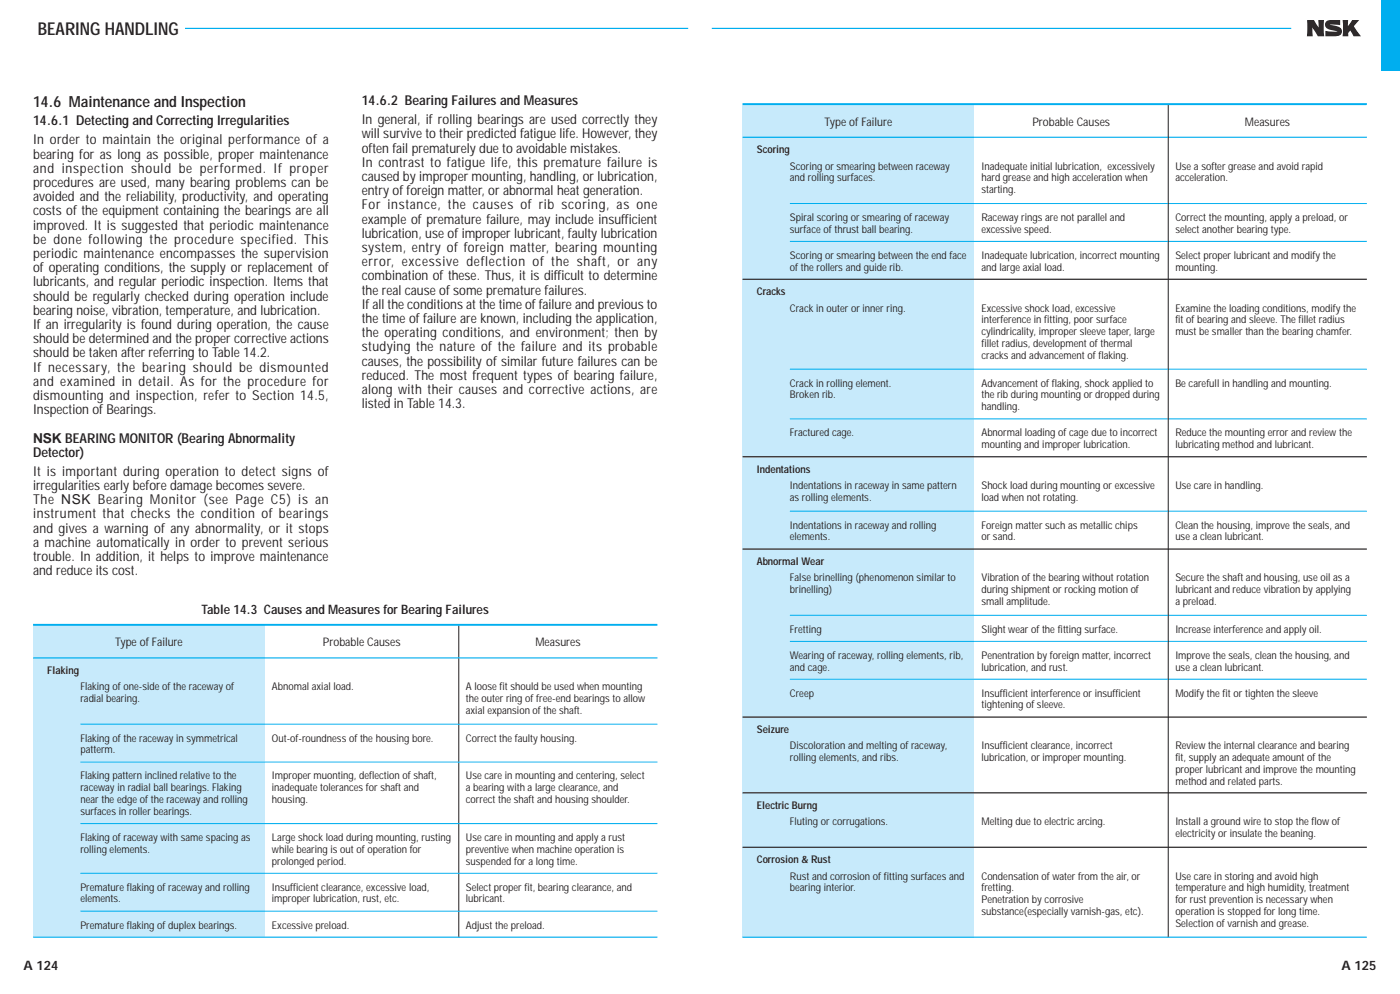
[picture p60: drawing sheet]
<svg xmlns="http://www.w3.org/2000/svg" width="296mm" height="210mm" viewBox="0 0 296 210" stroke-linecap="round" stroke-linejoin="round" font-family="sans-serif">
<defs><g id="words">
<text font-size="3.7" fill="#231f20" x="8" y="7.4">BEARING HANDLING</text>
<text font-size="3.3" fill="#231f20" x="7" y="22.5">14.6 Maintenance and Inspection</text>
<g font-size="2.9" fill="#231f20">
<text x="76.5" y="22.2">14.6.2 Bearing Failures and Measures</text>
<text x="7" y="26.5">14.6.1 Detecting and Correcting Irregularities</text>
<text x="76.5" y="26.2">In general, if rolling bearings are used correctly they</text>
<text x="76.5" y="29.2">will survive to their predicted fatigue life. However, they</text>
<text x="7" y="30.5">In order to maintain the original performance of a</text>
<text x="7" y="33.5">bearing for as long as possible, proper maintenance</text>
<text x="76.5" y="32.2">often fail prematurely due to avoidable mistakes.</text>
<text x="76.5" y="35.2">In contrast to fatigue life, this premature failure is</text>
<text x="7" y="36.5">and inspection should be performed. If proper</text>
<text x="7" y="39.5">procedures are used, many bearing problems can be</text>
<text x="76.5" y="38.2">caused by improper mounting, handling, or lubrication,</text>
<text x="76.5" y="41.2">entry of foreign matter, or abnormal heat generation.</text>
<text x="7" y="42.5">avoided and the reliability, productivity, and operating</text>
<text x="7" y="45.5">costs of the equipment containing the bearings are all</text>
<text x="76.5" y="44.2">For instance, the causes of rib scoring, as one</text>
<text x="76.5" y="47.2">example of premature failure, may include insufficient</text>
<text x="7" y="48.5">improved. It is suggested that periodic maintenance</text>
<text x="7" y="51.5">be done following the procedure specified. This</text>
<text x="76.5" y="50.2">lubrication, use of improper lubricant, faulty lubrication</text>
<text x="76.5" y="53.2">system, entry of foreign matter, bearing mounting</text>
<text x="7" y="54.5">periodic maintenance encompasses the supervision</text>
<text x="7" y="57.5">of operating conditions, the supply or replacement of</text>
<text x="76.5" y="56.2">error, excessive deflection of the shaft, or any</text>
<text x="76.5" y="59.2">combination of these. Thus, it is difficult to determine</text>
<text x="7" y="60.5">lubricants, and regular periodic inspection. Items that</text>
<text x="7" y="63.5">should be regularly checked during operation include</text>
<text x="76.5" y="62.2">the real cause of some premature failures.</text>
<text x="76.5" y="65.2">If all the conditions at the time of failure and previous to</text>
<text x="7" y="66.5">bearing noise, vibration, temperature, and lubrication.</text>
<text x="7" y="69.5">If an irregularity is found during operation, the cause</text>
<text x="76.5" y="68.2">the time of failure are known, including the application,</text>
<text x="76.5" y="71.2">the operating conditions, and environment; then by</text>
<text x="7" y="72.5">should be determined and the proper corrective actions</text>
<text x="7" y="75.5">should be taken after referring to Table 14.2.</text>
<text x="76.5" y="74.2">studying the nature of the failure and its probable</text>
<text x="76.5" y="77.2">causes, the possibility of similar future failures can be</text>
<text x="7" y="78.5">If necessary, the bearing should be dismounted</text>
<text x="7" y="81.5">and examined in detail. As for the procedure for</text>
<text x="76.5" y="80.2">reduced. The most frequent types of bearing failure,</text>
<text x="76.5" y="83.2">along with their causes and corrective actions, are</text>
<text x="7" y="84.5">dismounting and inspection, refer to Section 14.5,</text>
<text x="7" y="87.5">Inspection of Bearings.</text>
<text x="76.5" y="86.2">listed in Table 14.3.</text>
<text x="7" y="93.5">NSK BEARING MONITOR (Bearing Abnormality</text>
<text x="7" y="96.5">Detector)</text>
<text x="7" y="100.5">It is important during operation to detect signs of</text>
<text x="7" y="103.5">irregularities early before damage becomes severe.</text>
<text x="7" y="106.5">The NSK Bearing Monitor (see Page C5) is an</text>
<text x="7" y="109.5">instrument that checks the condition of bearings</text>
<text x="7" y="112.5">and gives a warning of any abnormality, or it stops</text>
<text x="7" y="115.5">a machine automatically in order to prevent serious</text>
<text x="7" y="118.5">trouble. In addition, it helps to improve maintenance</text>
<text x="7" y="121.5">and reduce its cost.</text>
</g>
<g font-size="2.8" fill="#231f20">
<text x="42.6" y="129.6">Table 14.3 Causes and Measures for Bearing Failures</text>
<text x="5" y="205">A 124</text>
<text x="283.7" y="205">A 125</text>
</g>
<g font-size="2.5" fill="#231f20">
<text x="174.4" y="26.5">Type of Failure</text>
<text x="218.3" y="26.5">Probable Causes</text>
<text x="263.2" y="26.5">Measures</text>
<text x="24.4" y="136.5">Type of Failure</text>
<text x="68.3" y="136.5">Probable Causes</text>
<text x="113.2" y="136.5">Measures</text>
</g>
<g font-size="2.3" fill="#231f20">
<text x="160" y="32.4">Scoring</text>
<text x="167" y="35.8">Scoring or smearing between raceway</text>
<text x="207.5" y="35.8">Inadequate initial lubrication, excessively</text>
<text x="248.5" y="35.8">Use a softer grease and avoid rapid</text>
<text x="167" y="38.3">and rolling surfaces.</text>
<text x="207.5" y="38.3">hard grease and high acceleration when</text>
<text x="207.5" y="40.8">starting.</text>
<text x="248.5" y="38.3">acceleration.</text>
<text x="167" y="46.7">Spiral scoring or smearing of raceway</text>
<text x="207.5" y="46.7">Raceway rings are not parallel and</text>
<text x="248.5" y="46.7">Correct the mounting, apply a preload, or</text>
<text x="167" y="49.2">surface of thrust ball bearing.</text>
<text x="207.5" y="49.2">excessive speed.</text>
<text x="248.5" y="49.2">select another bearing type.</text>
<text x="167" y="54.7">Scoring or smearing between the end face</text>
<text x="167" y="57.2">of the rollers and guide rib.</text>
<text x="207.5" y="54.7">Inadequate lubrication, incorrect mounting</text>
<text x="207.5" y="57.2">and large axial load.</text>
<text x="248.5" y="54.7">Select proper lubricant and modify the</text>
<text x="248.5" y="57.2">mounting.</text>
<text x="160" y="62.4">Cracks</text>
<text x="167" y="65.8">Crack in outer or inner ring.</text>
<text x="207.5" y="65.8">Excessive shock load, excessive</text>
<text x="248.5" y="65.8">Examine the loading conditions, modify the</text>
<text x="207.5" y="68.3">interference in fitting, poor surface</text>
<text x="207.5" y="70.8">cylindricality, improper sleeve taper, large</text>
<text x="248.5" y="68.3">fit of bearing and sleeve. The fillet radius</text>
<text x="248.5" y="70.8">must be smaller than the bearing chamfer.</text>
<text x="207.5" y="73.3">fillet radius, development of thermal</text>
<text x="207.5" y="75.8">cracks and advancement of flaking.</text>
<text x="167" y="81.7">Crack in rolling element.</text>
<text x="207.5" y="81.7">Advancement of flaking, shock applied to</text>
<text x="248.5" y="81.7">Be carefull in handling and mounting.</text>
<text x="167" y="84.2">Broken rib.</text>
<text x="207.5" y="84.2">the rib during mounting or dropped during</text>
<text x="207.5" y="86.7">handling.</text>
<text x="167" y="92.2">Fractured cage.</text>
<text x="207.5" y="94.7">mounting and improper lubrication.</text>
<text x="207.5" y="92.2">Abnormal loading of cage due to incorrect</text>
<text x="248.5" y="92.2">Reduce the mounting error and review the</text>
<text x="248.5" y="94.7">lubricating method and lubricant.</text>
<text x="160" y="99.9">Indentations</text>
<text x="167" y="103.3">Indentations in raceway in same pattern</text>
<text x="167" y="105.8">as rolling elements.</text>
<text x="207.5" y="103.3">Shock load during mounting or excessive</text>
<text x="207.5" y="105.8">load when not rotating.</text>
<text x="248.5" y="103.3">Use care in handling.</text>
<text x="167" y="111.7">Indentations in raceway and rolling</text>
<text x="207.5" y="111.7">Foreign matter such as metallic chips</text>
<text x="248.5" y="111.7">Clean the housing, improve the seals, and</text>
<text x="160" y="119.4">Abnormal Wear</text>
<text x="167" y="114.2">elements.</text>
<text x="207.5" y="114.2">or sand.</text>
<text x="248.5" y="114.2">use a clean lubricant.</text>
<text x="167" y="122.8">False brinelling (phenomenon similar to</text>
<text x="167" y="125.3">brinelling)</text>
<text x="207.5" y="122.8">Vibration of the bearing without rotation</text>
<text x="207.5" y="125.3">during shipment or rocking motion of</text>
<text x="248.5" y="122.8">Secure the shaft and housing, use oil as a</text>
<text x="248.5" y="125.3">lubricant and reduce vibration by applying</text>
<text x="207.5" y="127.8">small amplitude.</text>
<text x="248.5" y="127.8">a preload.</text>
<text x="167" y="133.7">Fretting</text>
<text x="207.5" y="133.7">Slight wear of the fitting surface.</text>
<text x="248.5" y="133.7">Increase interference and apply oil.</text>
<text x="10" y="142.4">Flaking</text>
<text x="167" y="139.2">Wearing of raceway, rolling elements, rib,</text>
<text x="167" y="141.7">and cage.</text>
<text x="207.5" y="139.2">Penentration by foreign matter, incorrect</text>
<text x="207.5" y="141.7">lubrication, and rust.</text>
<text x="248.5" y="139.2">Improve the seals, clean the housing, and</text>
<text x="248.5" y="141.7">use a clean lubricant.</text>
<text x="17" y="145.8">Flaking of one-side of the raceway of</text>
<text x="17" y="148.3">radial bearing.</text>
<text x="57.5" y="145.8">Abnomal axial load.</text>
<text x="98.5" y="148.3">the outer ring of free-end bearings to allow</text>
<text x="98.5" y="145.8">A loose fit should be used when mounting</text>
<text x="167" y="147.2">Creep</text>
<text x="207.5" y="149.7">tightening of sleeve.</text>
<text x="207.5" y="147.2">Insufficient interference or insufficient</text>
<text x="248.5" y="147.2">Modify the fit or tighten the sleeve</text>
<text x="98.5" y="150.8">axial expansion of the shaft.</text>
<text x="160" y="154.9">Seizure</text>
<text x="17" y="156.7">Flaking of the raceway in symmetrical</text>
<text x="17" y="159.2">patterm.</text>
<text x="57.5" y="156.7">Out-of-roundness of the housing bore.</text>
<text x="98.5" y="156.7">Correct the faulty housing.</text>
<text x="167" y="158.3">Discoloration and melting of raceway,</text>
<text x="167" y="160.8">rolling elements, and ribs.</text>
<text x="207.5" y="158.3">Insufficient clearance, incorrect</text>
<text x="207.5" y="160.8">lubrication, or improper mounting.</text>
<text x="248.5" y="158.3">Review the internal clearance and bearing</text>
<text x="248.5" y="160.8">fit, supply an adequate amount of the</text>
<text x="17" y="164.7">Flaking pattern inclined relative to the</text>
<text x="17" y="167.2">raceway in radial ball bearings. Flaking</text>
<text x="57.5" y="164.7">Improper muonting, deflection of shaft,</text>
<text x="57.5" y="167.2">inadequate tolerances for shaft and</text>
<text x="98.5" y="164.7">Use care in mounting and centering, select</text>
<text x="98.5" y="167.2">a bearing with a large clearance, and</text>
<text x="248.5" y="163.3">proper lubricant and improve the mounting</text>
<text x="248.5" y="165.8">method and related parts.</text>
<text x="17" y="169.7">near the edge of the raceway and rolling</text>
<text x="17" y="172.2">surfaces in roller bearings.</text>
<text x="57.5" y="169.7">housing.</text>
<text x="98.5" y="169.7">correct the shaft and housing shoulder.</text>
<text x="160" y="170.9">Electric Burng</text>
<text x="17" y="177.7">Flaking of raceway with same spacing as</text>
<text x="57.5" y="177.7">Large shock load during mounting, rusting</text>
<text x="98.5" y="177.7">Use care in mounting and apply a rust</text>
<text x="167" y="174.3">Fluting or corrugations.</text>
<text x="207.5" y="174.3">Melting due to electric arcing.</text>
<text x="248.5" y="174.3">Install a ground wire to stop the flow of</text>
<text x="248.5" y="176.8">electricity or insulate the beaning.</text>
<text x="17" y="180.2">rolling elements.</text>
<text x="57.5" y="180.2">while bearing is out of operation for</text>
<text x="57.5" y="182.7">prolonged period.</text>
<text x="98.5" y="180.2">preventive when machine operation is</text>
<text x="98.5" y="182.7">suspended for a long time.</text>
<text x="160" y="182.4">Corrosion &amp; Rust</text>
<text x="167" y="185.8">Rust and corrosion of fitting surfaces and</text>
<text x="207.5" y="185.8">Condensation of water from the air, or</text>
<text x="248.5" y="185.8">Use care in storing and avoid high</text>
<text x="17" y="188.2">Premature flaking of raceway and rolling</text>
<text x="17" y="190.7">elements.</text>
<text x="57.5" y="188.2">Insufficient clearance, excessive load,</text>
<text x="57.5" y="190.7">improper lubrication, rust, etc.</text>
<text x="98.5" y="188.2">Select proper fit, bearing clearance, and</text>
<text x="98.5" y="190.7">lubricant.</text>
<text x="167" y="188.3">bearing interior.</text>
<text x="207.5" y="188.3">fretting.</text>
<text x="207.5" y="190.8">Penetration by corrosive</text>
<text x="248.5" y="188.3">temperature and high humidity, treatment</text>
<text x="248.5" y="190.8">for rust prevention is necessary when</text>
<text x="17" y="196.2">Premature flaking of duplex bearings.</text>
<text x="57.5" y="196.2">Excessive preload.</text>
<text x="98.5" y="196.2">Adjust the preload.</text>
<text x="207.5" y="193.3">substance(especially varnish-gas, etc).</text>
<text x="248.5" y="193.3">operation is stopped for long time.</text>
<text x="248.5" y="195.8">Selection of varnish and grease.</text>
</g>
</g></defs>
<path d="M97 132v66" fill="none" stroke="#231f20" stroke-width=".21"/>
<path d="M7 132h49v66h-49z" fill="#c7eafb"/>
<path d="M150.5 6h122.5" fill="none" stroke="#00aeef" stroke-width=".25"/>
<g fill="#231f20">
<path d="M276.4 4.2h1.4l1 1.7-.1-1.7h1.2l.1 3.5h-1.4l-1.2-1.9 .1 1.9h-1.2z"/>
<path d="M280.4 4.6l.6-.3 2.3-.1v1.1l-2.1-.1 .8 .2a1.63 1.63 0 0 1 1.7 1.2 1 1 0 0 1-1.1 1l-2.4 .1v-1.2l2.6 .2-1-.3a1.35 1.35 0 0 1-1.6-1.6z"/>
<path d="M283.9 4.2h1.1v1.3l.9-1.3h1.5l-1.2 1.3 1.5 2.2h-1.5l-.7-1.3-.2 .2a.81 .81 0 0 0-.2 1.1h-1.2z"/>
</g>
<path d="M292 -.1h4.1v15.1h-4.1z" fill="#00aeef"/>
<path d="M23 6h122.5M7 139h132M7 198h132" fill="none" stroke="#00aeef" stroke-width=".25"/>
<path d="M7 132h132" fill="none" stroke="#00aeef" stroke-width=".4"/>
<path d="M17 153h122M17 161h122M17 174h122M17 184.5h122M17 192.5h122" fill="none" stroke="#00aeef" stroke-width=".21"/>
<path d="M8 4h31v4h-31z" fill="#fff"/>
<path d="M157 22h49v176h-49z" fill="#c7eafb"/>
<path d="M157 29h132M157 198h132" fill="none" stroke="#00aeef" stroke-width=".25"/>
<path d="M167 43h122M167 51h122M167 78h122M167 88.5h122M167 108h122M167 130h122M167 135.5h122M167 143.5h122" fill="none" stroke="#00aeef" stroke-width=".21"/>
<path d="M157 59h132M157 96.5h132M157 116h132M157 151.5h132M157 167.5h132M157 179h132" fill="none" stroke="#231f20" stroke-width=".25"/>
<path d="M247 22v176" fill="none" stroke="#231f20" stroke-width=".21"/>
<path d="M157 22h132" fill="none" stroke="#00aeef" stroke-width=".4"/>
<use href="#words"/>
</svg>
